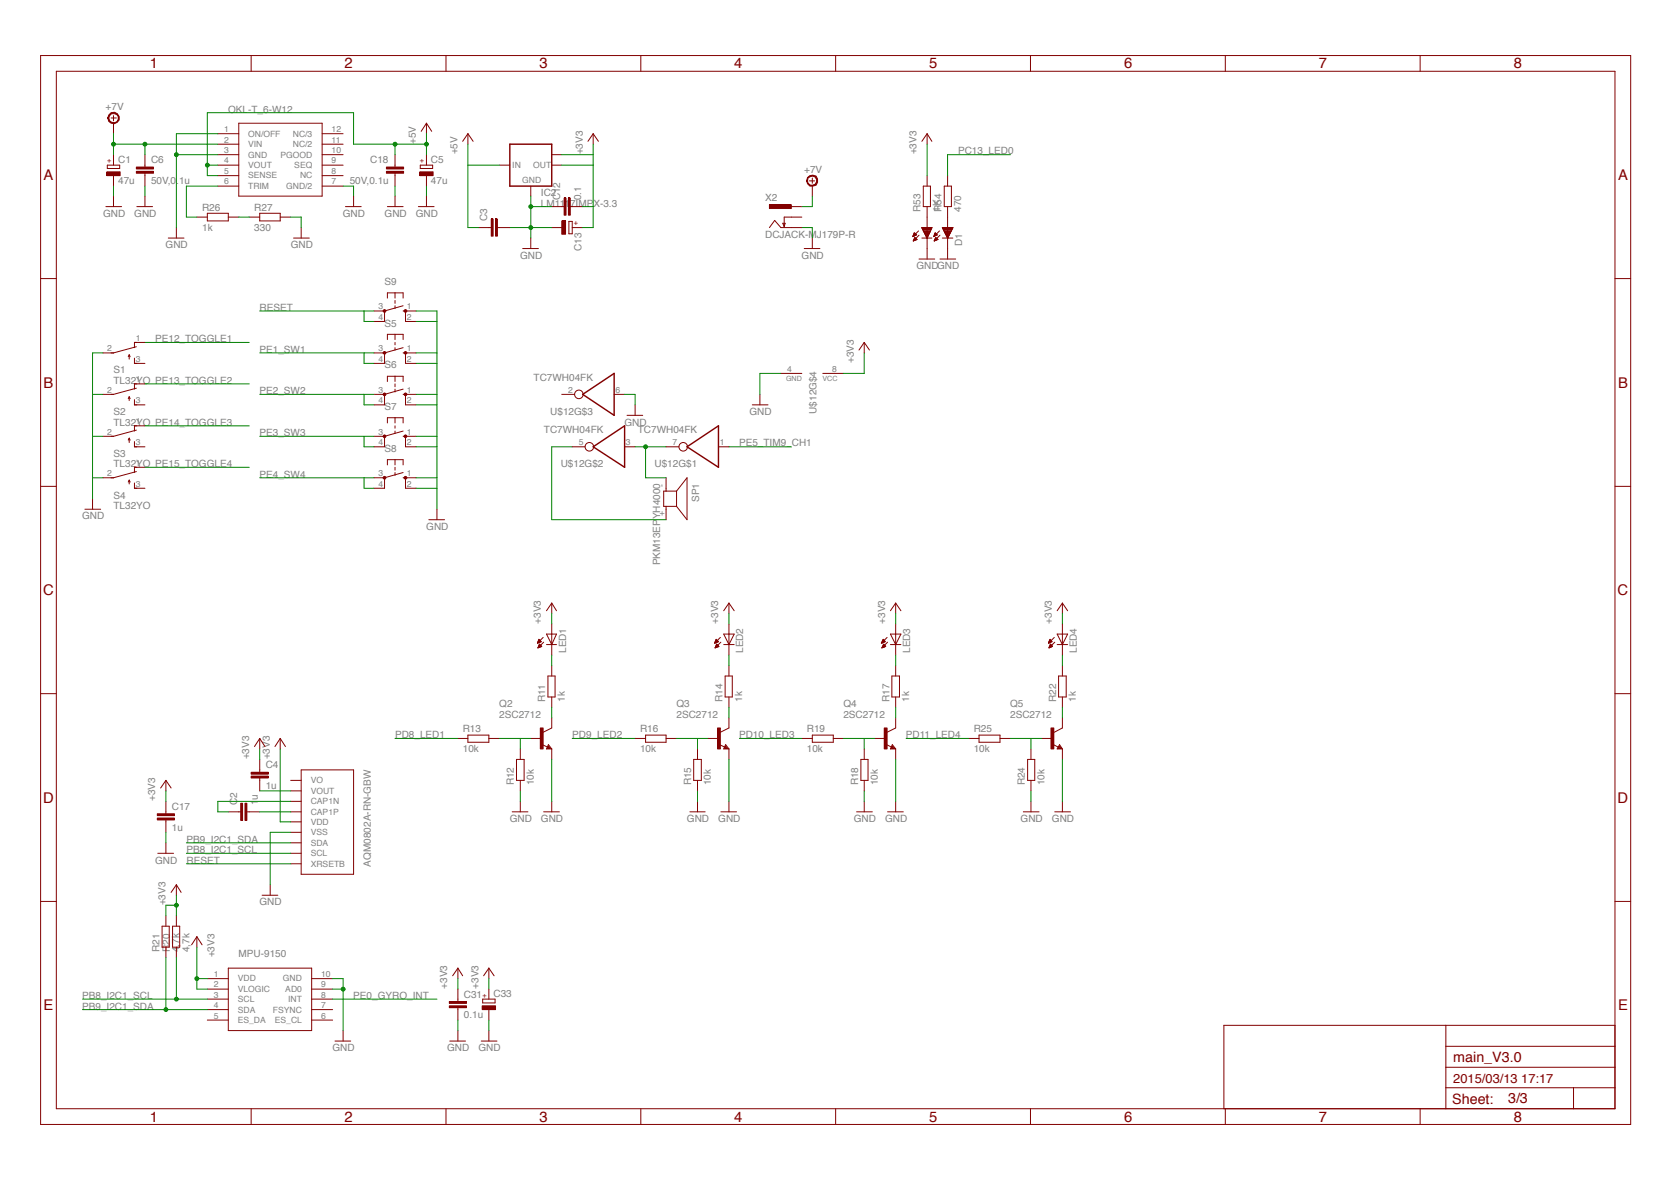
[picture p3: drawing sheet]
<svg xmlns="http://www.w3.org/2000/svg" width="297mm" height="210mm" viewBox="0 0 297 210" stroke-linecap="round" stroke-linejoin="round" font-family="sans-serif">
<defs><g id="words">
<g font-size="2.6" fill="#820000">
<text x="26.6" y="12.2">1</text>
<text x="61.2" y="12.2">2</text>
<text x="95.9" y="12.2">3</text>
<text x="130.5" y="12.2">4</text>
<text x="165.1" y="12.2">5</text>
<text x="199.8" y="12.2">6</text>
<text x="234.4" y="12.2">7</text>
<text x="269" y="12.2">8</text>
<text x="7.7" y="32">A</text>
<text x="287.6" y="32">A</text>
<text x="7.7" y="68.9">B</text>
<text x="287.6" y="68.9">B</text>
<text x="7.7" y="105.7">C</text>
<text x="287.5" y="105.7">C</text>
<text x="7.7" y="142.6">D</text>
<text x="287.5" y="142.6">D</text>
<text x="7.7" y="179.5">E</text>
<text x="287.6" y="179.5">E</text>
<text x="26.6" y="199.3">1</text>
<text x="61.2" y="199.3">2</text>
<text x="95.9" y="199.3">3</text>
<text x="130.5" y="199.3">4</text>
<text x="165.1" y="199.3">5</text>
<text x="199.8" y="199.3">6</text>
<text x="234.4" y="199.3">7</text>
<text x="269" y="199.3">8</text>
</g>
<g font-size="2.5" fill="#820000">
<text x="258.3" y="188.6">main_V3.0</text>
<text x="258.1" y="196.1">Sheet:</text>
<text x="268" y="196">3/3</text>
</g>
<text font-size="2.3" fill="#820000" x="258.3" y="192.3">2015/03/13 17:17</text>
<g font-size="1.8" fill="#808080">
<text x="18.8" y="19.6">+7V</text>
<text x="40.6" y="20">OKL-T_6-W12</text>
<text x="21" y="28.9">C1</text>
<text x="26.8" y="29">C6</text>
<text x="65.8" y="29">C18</text>
<text x="73.9" y="25.6" transform="rotate(-90 73.9 25.6)">+5V</text>
<text x="76.6" y="28.9">C5</text>
<text x="81.3" y="27.4" transform="rotate(-90 81.3 27.4)">+5V</text>
<text x="103.6" y="27.4" transform="rotate(-90 103.6 27.4)">+3V3</text>
<text x="162.9" y="27.4" transform="rotate(-90 162.9 27.4)">+3V3</text>
<text x="170.3" y="27.4">PC13_LED0</text>
<text x="21" y="32.7">47u</text>
<text x="26.8" y="32.7">50V,0.1u</text>
<text x="62.2" y="32.7">50V,0.1u</text>
<text x="76.6" y="32.7">47u</text>
<text x="96.2" y="34.9">IC2</text>
<text x="99.6" y="35.6" transform="rotate(-90 99.6 35.6)">C12</text>
<text x="103.3" y="35.6" transform="rotate(-90 103.3 35.6)">0.1</text>
<text x="136" y="35.8">X2</text>
<text x="142.9" y="30.7">+7V</text>
<text x="18.3" y="38.6">GND</text>
<text x="23.9" y="38.6">GND</text>
<text x="35.9" y="41">1k</text>
<text x="35.9" y="37.5">R26</text>
<text x="45.2" y="41">330</text>
<text x="45.2" y="37.5">R27</text>
<text x="60.9" y="38.6">GND</text>
<text x="68.4" y="38.6">GND</text>
<text x="73.9" y="38.6">GND</text>
<text x="86.6" y="39.3" transform="rotate(-90 86.6 39.3)">C3</text>
<text x="96.2" y="36.7">LM1117IMPX-3.3</text>
<text x="163.6" y="37.6" transform="rotate(-90 163.6 37.6)">R53</text>
<text x="167.1" y="37.6" transform="rotate(-90 167.1 37.6)">1K</text>
<text x="167.3" y="37.6" transform="rotate(-90 167.3 37.6)">R54</text>
<text x="170.8" y="37.6" transform="rotate(-90 170.8 37.6)">470</text>
<text x="29.4" y="44.1">GND</text>
<text x="51.7" y="44.1">GND</text>
<text x="92.4" y="46">GND</text>
<text x="103.3" y="44.6" transform="rotate(-90 103.3 44.6)">C13</text>
<text x="136" y="42.3">DCJACK-MJ179P-R</text>
<text x="142.5" y="46">GND</text>
<text x="162.9" y="47.8">GNDGND</text>
<text x="171" y="43.8" transform="rotate(-90 171 43.8)">D1</text>
<text x="68.4" y="50.6">S9</text>
<text x="46.1" y="55.2">RESET</text>
<text x="68.4" y="58">S5</text>
<text x="27.6" y="60.8">PE12_TOGGLE1</text>
<text x="46.1" y="62.6">PE1_SW1</text>
<text x="68.4" y="65.4">S6</text>
<text x="151.8" y="64.5" transform="rotate(-90 151.8 64.5)">+3V3</text>
<text x="20.2" y="68.2">TL32YO PE13_TOGGLE2</text>
<text x="20.2" y="66.4">S1</text>
<text x="46.1" y="70.1">PE2_SW2</text>
<text x="94.8" y="67.6">TC7WH04FK</text>
<text x="20.2" y="75.6">TL32YO PE14_TOGGLE3</text>
<text x="20.2" y="73.8">S2</text>
<text x="46.1" y="77.5">PE3_SW3</text>
<text x="68.4" y="72.8">S7</text>
<text x="96.7" y="76.9">TC7WH04FK</text>
<text x="97.8" y="73.6">U$12G$3</text>
<text x="111" y="75.6">GND</text>
<text x="113.4" y="76.9">TC7WH04FK</text>
<text x="133.2" y="73.8">GND</text>
<text x="145.1" y="73.5" transform="rotate(-90 145.1 73.5)">U$12G$4</text>
<text x="20.2" y="83">TL32YO PE15_TOGGLE4</text>
<text x="20.2" y="81.2">S3</text>
<text x="68.4" y="80.3">S8</text>
<text x="99.7" y="82.9">U$12G$2</text>
<text x="116.3" y="82.9">U$12G$1</text>
<text x="131.4" y="79.3">PE5_TIM9_CH1</text>
<text x="20.2" y="88.6">S4</text>
<text x="46.1" y="84.9">PE4_SW4</text>
<text x="124.3" y="89.2" transform="rotate(-90 124.3 89.2)">SP1</text>
<text x="14.6" y="92.3">GND</text>
<text x="20.2" y="90.4">TL32YO</text>
<text x="75.8" y="94.1">GND</text>
<text x="117.3" y="100.5" transform="rotate(-90 117.3 100.5)">PKM13EPYH4000</text>
<text x="96.2" y="110.8" transform="rotate(-90 96.2 110.8)">+3V3</text>
<text x="127.7" y="110.8" transform="rotate(-90 127.7 110.8)">+3V3</text>
<text x="157.3" y="110.8" transform="rotate(-90 157.3 110.8)">+3V3</text>
<text x="187" y="110.8" transform="rotate(-90 187 110.8)">+3V3</text>
<text x="100.6" y="116" transform="rotate(-90 100.6 116)">LED1</text>
<text x="132.1" y="116" transform="rotate(-90 132.1 116)">LED2</text>
<text x="161.8" y="116" transform="rotate(-90 161.8 116)">LED3</text>
<text x="191.4" y="116" transform="rotate(-90 191.4 116)">LED4</text>
<text x="88.7" y="125.6">Q2</text>
<text x="96.9" y="124.7" transform="rotate(-90 96.9 124.7)">R11</text>
<text x="100.4" y="124.7" transform="rotate(-90 100.4 124.7)">1k</text>
<text x="120.2" y="125.6">Q3</text>
<text x="128.4" y="124.7" transform="rotate(-90 128.4 124.7)">R14</text>
<text x="131.9" y="124.7" transform="rotate(-90 131.9 124.7)">1k</text>
<text x="149.9" y="125.6">Q4</text>
<text x="158.1" y="124.7" transform="rotate(-90 158.1 124.7)">R17</text>
<text x="161.6" y="124.7" transform="rotate(-90 161.6 124.7)">1k</text>
<text x="179.5" y="125.6">Q5</text>
<text x="187.7" y="124.7" transform="rotate(-90 187.7 124.7)">R22</text>
<text x="191.2" y="124.7" transform="rotate(-90 191.2 124.7)">1k</text>
<text x="70.2" y="131.2">PD8_LED1</text>
<text x="82.3" y="130.1">R13</text>
<text x="88.7" y="127.5">2SC2712</text>
<text x="101.7" y="131.2">PD9_LED2</text>
<text x="113.8" y="130.1">R16</text>
<text x="120.2" y="127.5">2SC2712</text>
<text x="131.4" y="131.2">PD10_LED3</text>
<text x="143.4" y="130.1">R19</text>
<text x="149.9" y="127.5">2SC2712</text>
<text x="161" y="131.2">PD11_LED4</text>
<text x="173.1" y="130.1">R25</text>
<text x="179.5" y="127.5">2SC2712</text>
<text x="44.3" y="134.9" transform="rotate(-90 44.3 134.9)">+3V3</text>
<text x="47.2" y="136.5">C4</text>
<text x="48" y="134.9" transform="rotate(-90 48 134.9)">+3V3</text>
<text x="82.3" y="133.6">10k</text>
<text x="113.8" y="133.6">10k</text>
<text x="143.4" y="133.6">10k</text>
<text x="173.1" y="133.6">10k</text>
<text x="27.6" y="142.3" transform="rotate(-90 27.6 142.3)">+3V3</text>
<text x="30.5" y="143.9">C17</text>
<text x="42.1" y="143.1" transform="rotate(-90 42.1 143.1)">C2</text>
<text x="45.8" y="143.1" transform="rotate(-90 45.8 143.1)">1u</text>
<text x="47.2" y="140.2">1u</text>
<text x="91.4" y="139.5" transform="rotate(-90 91.4 139.5)">R12</text>
<text x="94.9" y="139.5" transform="rotate(-90 94.9 139.5)">10k</text>
<text x="122.9" y="139.5" transform="rotate(-90 122.9 139.5)">R15</text>
<text x="126.4" y="139.5" transform="rotate(-90 126.4 139.5)">10k</text>
<text x="152.5" y="139.5" transform="rotate(-90 152.5 139.5)">R18</text>
<text x="156" y="139.5" transform="rotate(-90 156 139.5)">10k</text>
<text x="182.2" y="139.5" transform="rotate(-90 182.2 139.5)">R24</text>
<text x="185.7" y="139.5" transform="rotate(-90 185.7 139.5)">10k</text>
<text x="30.5" y="147.6">1u</text>
<text x="33.1" y="149.7">PB9_I2C1_SDA</text>
<text x="90.6" y="146">GND</text>
<text x="96.2" y="146">GND</text>
<text x="122.1" y="146">GND</text>
<text x="127.7" y="146">GND</text>
<text x="151.8" y="146">GND</text>
<text x="157.3" y="146">GND</text>
<text x="181.4" y="146">GND</text>
<text x="187" y="146">GND</text>
<text x="27.6" y="153.4">GND</text>
<text x="33.1" y="153.4">RESET</text>
<text x="33.1" y="151.6">PB8_I2C1_SCL</text>
<text x="65.9" y="153.9" transform="rotate(-90 65.9 153.9)">AQM0802A-RN-GBW</text>
<text x="29.4" y="160.8" transform="rotate(-90 29.4 160.8)">+3V3</text>
<text x="46.1" y="160.8">GND</text>
<text x="28.3" y="169.2" transform="rotate(-90 28.3 169.2)">R21</text>
<text x="30.2" y="169.2" transform="rotate(-90 30.2 169.2)">R20</text>
<text x="31.8" y="169.2" transform="rotate(-90 31.8 169.2)">4,7k</text>
<text x="33.7" y="169.2" transform="rotate(-90 33.7 169.2)">4,7k</text>
<text x="38.1" y="170.1" transform="rotate(-90 38.1 170.1)">+3V3</text>
<text x="42.4" y="170.1">MPU-9150</text>
<text x="14.6" y="177.5">PB8_I2C1_SCL</text>
<text x="14.6" y="179.4">PB9_I2C1_SDA</text>
<text x="62.8" y="177.5">PE0_GYRO_INT</text>
<text x="79.5" y="175.7" transform="rotate(-90 79.5 175.7)">+3V3</text>
<text x="82.4" y="177.2">C31</text>
<text x="85" y="175.7" transform="rotate(-90 85 175.7)">+3V3</text>
<text x="87.7" y="177.2">C33</text>
<text x="82.4" y="180.9">0.1u</text>
<text x="59.1" y="186.8">GND</text>
<text x="79.5" y="186.8">GND</text>
<text x="85" y="186.8">GND</text>
</g>
<g font-size="1.5" fill="#808080">
<text x="39.9" y="23.5">1</text>
<text x="58.9" y="23.5">12</text>
<text x="39.9" y="25.3">2</text>
<text x="39.9" y="27.2">3</text>
<text x="39.9" y="29">4</text>
<text x="44.1" y="24.3">ON/OFF</text>
<text x="44.1" y="26.1">VIN</text>
<text x="44.1" y="28">GND</text>
<text x="44.1" y="29.9">VOUT</text>
<text x="49.9" y="28">PGOOD</text>
<text x="52.1" y="26.1">NC/2</text>
<text x="52.1" y="24.3">NC/3</text>
<text x="52.3" y="29.8">SEQ</text>
<text x="58.9" y="29">9</text>
<text x="58.9" y="27.2">10</text>
<text x="58.9" y="25.3">11</text>
<text x="91.1" y="29.8">IN</text>
<text x="94.8" y="29.8">OUT</text>
<text x="39.9" y="30.9">5</text>
<text x="39.9" y="32.7">6</text>
<text x="44.1" y="31.7">SENSE</text>
<text x="44.1" y="33.6">TRIM</text>
<text x="50.9" y="33.5">GND/2</text>
<text x="53.3" y="31.7">NC</text>
<text x="58.9" y="32.7">7</text>
<text x="58.9" y="30.9">8</text>
<text x="92.8" y="32.4">GND</text>
<text x="67.2" y="55">3</text>
<text x="67.2" y="56.8">4</text>
<text x="72.3" y="55">1</text>
<text x="72.3" y="56.8">2</text>
<text x="19.1" y="62.4">2</text>
<text x="24.1" y="64.2">3</text>
<text x="24.1" y="60.5">1</text>
<text x="67.2" y="62.4">3</text>
<text x="67.2" y="64.2">4</text>
<text x="72.3" y="62.4">1</text>
<text x="72.3" y="64.2">2</text>
<text x="19.1" y="69.8">2</text>
<text x="24.1" y="71.7">3</text>
<text x="24.1" y="67.9">1</text>
<text x="67.2" y="69.8">3</text>
<text x="67.2" y="71.7">4</text>
<text x="72.3" y="69.8">1</text>
<text x="72.3" y="71.7">2</text>
<text x="101" y="69.8">2</text>
<text x="109.4" y="69.8">6</text>
<text x="139.9" y="66.1">4</text>
<text x="147.9" y="66.1">8</text>
<text x="19.1" y="77.2">2</text>
<text x="24.1" y="75.4">1</text>
<text x="67.2" y="77.2">3</text>
<text x="72.3" y="77.2">1</text>
<text x="24.1" y="79.1">3</text>
<text x="24.1" y="82.8">1</text>
<text x="67.2" y="79.1">4</text>
<text x="72.3" y="79.1">2</text>
<text x="102.9" y="79.1">5</text>
<text x="111.2" y="79.1">3</text>
<text x="119.5" y="79.1">7</text>
<text x="127.9" y="79.1">1</text>
<text x="19.1" y="84.6">2</text>
<text x="24.1" y="86.5">3</text>
<text x="67.2" y="84.6">3</text>
<text x="67.2" y="86.5">4</text>
<text x="72.3" y="84.6">1</text>
<text x="72.3" y="86.5">2</text>
<text x="118.1" y="86.5" transform="rotate(-90 118.1 86.5)">-</text>
<text x="118.1" y="91.6" transform="rotate(-90 118.1 91.6)">+</text>
<text x="55.2" y="139.2">VO</text>
<text x="55.2" y="141">VOUT</text>
<text x="55.2" y="142.9">CAP1N</text>
<text x="55.2" y="144.7">CAP1P</text>
<text x="55.2" y="146.6">VDD</text>
<text x="55.2" y="148.4">VSS</text>
<text x="55.2" y="150.3">SDA</text>
<text x="55.2" y="152.1">SCL</text>
<text x="55.2" y="154">XRSETB</text>
<text x="38" y="173.6">1</text>
<text x="57.1" y="173.6">10</text>
<text x="38" y="175.4">2</text>
<text x="38" y="177.3">3</text>
<text x="38" y="179.1">4</text>
<text x="42.3" y="174.4">VDD</text>
<text x="42.3" y="176.2">VLOGIC</text>
<text x="42.3" y="178.1">SCL</text>
<text x="42.3" y="179.9">SDA</text>
<text x="48.5" y="179.9">FSYNC</text>
<text x="50.3" y="174.4">GND</text>
<text x="50.7" y="176.2">AD0</text>
<text x="51.2" y="178.1">INT</text>
<text x="57.1" y="179.1">7</text>
<text x="57.1" y="177.3">8</text>
<text x="57.1" y="175.4">9</text>
<text x="38" y="181">5</text>
<text x="42.3" y="181.8">ES_DA</text>
<text x="48.9" y="181.8">ES_CL</text>
<text x="57.1" y="181">6</text>
</g>
<g font-size="1.3" fill="#820000">
<text x="19.7" y="29" transform="rotate(-90 19.7 29)">+</text>
<text x="75.3" y="29" transform="rotate(-90 75.3 29)">+</text>
<text x="102" y="40">+</text>
<text x="86.5" y="177.2" transform="rotate(-90 86.5 177.2)">+</text>
</g>
<g font-size="1.3" fill="#808080">
<text x="139.7" y="67.7">GND</text>
<text x="146.2" y="67.7">VCC</text>
</g>
</g></defs>
<g fill="none" stroke="#820000" stroke-width=".18">
<path d="M7.2 9.9h282.6v189.9h-282.6zM10 12.7h277v184.3h-277zM44.6 9.9v2.8M79.3 9.9v2.8M113.9 9.9v2.8M148.5 9.9v2.8M183.2 9.9v2.8M217.8 9.9v2.8M252.4 9.9v2.8M87.3 38.9h.4v3.1h-.4zM88.1 38.9h.3v3.1h-.3zM88.8 29.3h1.8"/>
<path d="M94.3 33.1v1.7M98.1 29.3h1.7M98.1 27.5h1.7M98.1 36.7h2.2M100.3 35.2h.3v3h-.3zM101 35.2h.4v3h-.4zM101.1 39.3h.6v2.2h-.6zM101.4 36.7h2.2M105.4 23.8l1 1.3M105.4 23.8l-.9 1.3M105.4 23.8v1.8M7.2 49.5h2.8"/>
<path d="M85 40.4h2.3M88.4 40.4h2.2M92.9 44.2h2.8M94.3 42.3v1.9M287 49.5h2.8M7.2 86.4h2.8M287 86.4h2.8M7.2 123.2h2.8M287 123.2h2.8M7.2 160.2h2.8M287 160.2h2.8M44.6 197v2.8"/>
<path d="M79.3 197v2.8M113.9 197v2.8M148.5 197v2.8M183.2 197v2.8M217.8 197v2.8M252.4 197v2.8M257 193.3h30M257 182.2v14.8M257 189.6h30M257 185.9h30M279.7 193.3v3.7M287 182.2h-69.5v14.8"/>
</g>
<path d="M90.6 25.6h7.5v7.5h-7.5z" fill="none" stroke="#820000" stroke-width=".25"/>
<path d="M87.5 38.9v3M88.2 38.9v3M100.4 35.2v3M101.2 35.2v3" fill="none" stroke="#820000" stroke-width=".34"/>
<path d="M99.8 39.2h.7v2.4h-.7z" fill="#820000"/>
<g fill="none" stroke="#820000" stroke-width=".18">
<path d="M99.8 39.2h.7v2.4h-.7zM164.1 33.1h1.3v3.6h-1.3zM164.8 23.8v1.8M164.8 31.2v1.9M164.8 36.7v9.3M164.8 23.8l.8 1.3M164.8 23.8l-.9 1.3M167.8 33.1h1.3v3.6h-1.3zM168.4 31.2v1.9M168.4 36.7v7.5M70.2 59.4v.9M98.1 40.4h1.7"/>
<path d="M101.7 40.4h1.9M162.2 42h.3M162.3 41.9h.3M162.3 41.8h.5M162.3 42.8h.1M162.4 41.7h.4M162.4 41.6h.4M162.4 41.5h.3M162.4 42.7h.3M162.4 42.6h.4M162.4 42.6h.5M162.5 41.4h.2"/>
<path d="M162.5 42.5h.4M162.5 42.4h.3M162.5 41.4l.4 .3-.7 .3zM162.6 42.3h.2M162.6 42.2h.1M162.6 42.2l-.3 .6M162.6 42.2l.4 .4-.7 .2M163.3 41l-1.1 1M163.3 41.8l-1 1M163.3 46h2.8M163.9 40.4h1.7l-.8 1.9zM163.9 42.3h1.7"/>
<path d="M163.9 40.5h1.7M163.9 40.7h1.6M163.9 40.6h1.6M164 40.9h1.5M164 40.8h1.5M164.1 41.1h1.3M164.1 41h1.3M164.2 41.2h1.1M164.3 41.4h.9M164.3 41.3h1M164.4 41.5h.7M164.4 41.4h.7"/>
<path d="M164.4 41.7h.6M164.4 41.6h.6M164.5 41.9h.5M164.5 41.8h.5M164.6 42.1h.3M164.6 42h.3M164.7 42.2h.1M166 42h.1M166.1 41.9h.2M166.1 41.8h.5M166.1 41.7h.5M166.1 42.8h.1"/>
<path d="M166.1 42.7h.3M166.1 41.6h.4M166.1 41.5h.3M166.1 41.4h.2M166.1 42.6h.4M166.1 42.6h.5M166.2 42.5h.4M166.2 42.4h.4M166.3 42.3h.1M166.3 42.2l-.2 .6M166.3 42.2l.4 .4-.6 .2M166.3 42.2h.1"/>
<path d="M166.6 41.7l-.4-.3-.2 .6M166.6 41.7l-.6 .3M167 41l-1 1M167.1 41.8l-1 1M167.5 40.4h1.9l-1 1.9zM167.5 42.3h1.9M167.6 40.6h1.7M167.6 40.5h1.8M167.7 40.7h1.6M167.7 40.9h1.5M167.7 40.8h1.5M167.8 41.1h1.2"/>
<path d="M167.8 41h1.3M167.9 41.3h1M167.9 41.2h1.1M168 41.4h.8M168 41.4h.9M168.1 41.6h.7M168.1 41.5h.7M168.2 41.7h.6M168.3 41.9h.4M168.3 41.8h.4M168.3 42.1h.2M168.3 42h.3"/>
<path d="M168.4 42.2h.1M23 63l.1 .4M23 63l-.2 .4M23 63v.8M23 70.5v.7M23 77.9v.7M23 70.5l.1 .3M23 70.5l-.2 .3M23 77.9l.1 .3M23 77.9l-.2 .3M23.9 63.6v1h1.9M23.9 71v.9h1.9"/>
<path d="M23.9 78.4v1h1.9M24.2 61.6l-4 1.1h-1.9M24.2 69l-4 1.1h-1.9M24.2 76.4l-4 1.1h-1.9M25.8 60.8h-1.9v1M25.8 68.2h-1.9v.9M25.8 75.7h-1.9v.9M68.9 60.3v-.9h2.7v.9M70.2 60.8v.5M70.2 61.8v.4M71.6 62.7h.5v1.9M71.6 61.8l-3.3 .9v1.9"/>
<path d="M23 85.3v.7M23 85.3l.1 .3M23 85.3l-.2 .3M23.9 85.8v.9h1.9M24.2 83.8l-4 1.1h-1.9M25.8 83h-1.9v1"/>
</g>
<circle cx="68.3" cy="62.7" r=".25" fill="#820000"/>
<circle cx="68.3" cy="62.7" r=".25" fill="none" stroke="#820000" stroke-width=".18"/>
<circle cx="72" cy="62.7" r=".25" fill="#820000"/>
<g fill="none" stroke="#820000" stroke-width=".18">
<path d="M66.5 62.7h1.8M66.5 64.6h1.8M68.9 67.8v-1h2.7v1M70.2 66.8v1M70.2 68.2v.5M70.2 69.1v.5M71.6 70.1h.5v1.8M71.6 69.1l-3.3 1v1.8M72.1 62.7h1.8M72.1 64.6h1.8"/>
<circle cx="72.1" cy="62.7" r=".25"/>
</g>
<circle cx="68.3" cy="70" r=".25" fill="#820000"/>
<circle cx="68.3" cy="70.1" r=".25" fill="none" stroke="#820000" stroke-width=".18"/>
<circle cx="72" cy="70" r=".25" fill="#820000"/>
<g fill="none" stroke="#820000" stroke-width=".18">
<path d="M66.5 70.1h1.8M66.5 71.9h1.8M68.9 75.1v-.9h2.7v.9M70.2 74.2v.9M70.2 75.7v.4M70.2 76.6v.4M71.6 77.5h.5v1.9M71.6 76.6l-3.3 .9v1.9M72.1 70.1h1.8M72.1 71.9h1.8"/>
<circle cx="72.1" cy="70.1" r=".25"/>
</g>
<circle cx="68.3" cy="77.5" r=".25" fill="#820000"/>
<circle cx="68.3" cy="77.5" r=".25" fill="none" stroke="#820000" stroke-width=".18"/>
<circle cx="72" cy="77.5" r=".25" fill="#820000"/>
<g fill="none" stroke="#820000" stroke-width=".18">
<path d="M66.5 77.5h1.8M66.5 79.4h1.8M72.1 77.5h1.8M72.1 79.4h1.8M68.9 82.6v-.9h2.7v.9M70.2 81.7v.9M70.2 83v.5M70.2 84v.5M71.6 84.9h.5v1.8M71.6 84l-3.3 .9v1.8"/>
<circle cx="72.1" cy="77.5" r=".25"/>
</g>
<circle cx="68.3" cy="84.9" r=".25" fill="#820000"/>
<circle cx="68.3" cy="84.9" r=".25" fill="none" stroke="#820000" stroke-width=".18"/>
<circle cx="72" cy="84.9" r=".25" fill="#820000"/>
<g fill="none" stroke="#820000" stroke-width=".18">
<path d="M143.9 32.1h.9M144.4 31.6v1M167.1 46h2.8M168.4 44.2v1.8M66.5 84.9h1.8M66.5 86.7h1.8M72.1 84.9h1.8M72.1 86.7h1.8"/>
<circle cx="72.1" cy="84.9" r=".25"/>
</g>
<path d="M143.5 31.5a1 1 0 0 1 1.3-.3 1 1 0 0 1 .5 1.2 1 1 0 0 1-1.1 .6 1 1 0 0 1-.9-.9h.2a.86 .86 0 0 1 1.4-.7l.2 .5a.85 .85 0 0 1-1.1 1l-.4-.4-.1-.4h-.2z" fill-rule="evenodd" fill="#820000"/>
<g fill="none" stroke="#820000" stroke-width=".18">
<path d="M139.1 39.7h.5l-.2 .6zM140.7 38.6h-1.3v1.7M143.5 31.5a1 1 0 0 1 1.3-.3 1 1 0 0 1 .5 1.2 1 1 0 0 1-1.1 .7 1 1 0 0 1-.8-1h.1a.86 .86 0 0 1 1.4-.6l.2 .4a.85 .85 0 0 1-1.1 1l-.4-.3-.1-.5h-.1zM144.4 33.1v1.7M136.8 40.4l.9-1.2 1.1 1.2h1.9M142.9 44.2h2.8M144.4 42.3v1.9M15.1 90.5h2.8M16.4 88.6v1.9M76.2 92.3h2.8M77.7 90.5v1.8M29.5 138.6v1.9"/>
<path d="M29.5 138.6l.9 1.4M29.5 138.6l-.9 1.4M44.6 137.9h3.1v.3h-3.1zM44.6 137.2h3.1v.3h-3.1zM46.2 131.2v1.9M46.2 134.9v2.2M46.2 138.2v2.3M46.2 131.2l.9 1.4M46.2 131.2l-1 1.4M49.8 131.2l.9 1.4M49.8 131.2l-.9 1.4M49.8 131.2v1.9"/>
<path d="M51.7 138.6h1.8M53.5 136.8h9.3v18.5h-9.3zM28 145.3h3v.4h-3zM28 144.6h3v.3h-3zM28 151.6h2.8M29.5 142.4v2.2M29.5 145.7v2.2M29.5 149.7v1.9M31.3 157.2v1.9M31.3 157.2l.9 1.3M31.3 157.2l-.9 1.3M40.6 144.2h2.2"/>
<path d="M42.8 142.7h.3v3.1h-.3zM43.5 142.7h.4v3.1h-.4zM43.9 144.2h2.3M46.6 159.1h2.8M48 157.2v1.9M51.7 140.5h1.8M51.7 142.4h1.8M51.7 144.2h1.8M51.7 146h1.8M51.7 147.9h1.8M51.7 149.7h1.8M51.7 151.6h1.8"/>
<path d="M51.7 153.5h1.8M28.8 164.6h1.3v3.7h-1.3zM29.5 162.7v1.9M29.5 168.3v1.8M30.7 164.6h1.2v3.7h-1.2zM31.3 162.7v1.9M31.3 168.3v1.8M35 166.4l-.9 1.5M35 166.4l.9 1.5M35 166.4v1.9M36.9 173.9h3.7M36.9 175.7h3.7"/>
<path d="M36.9 177.5h3.7M36.9 179.4h3.7M40.6 172h14.8v11.1h-14.8zM55.4 173.9h3.7M55.4 175.7h3.7M55.4 177.5h3.7M55.4 179.4h3.7M79.9 178.7h3v.3h-3zM79.9 177.9h3v.4h-3zM81.4 172v1.9M81.4 175.7v2.2M81.4 179v2.2"/>
<path d="M81.4 172l.8 1.4M81.4 172l-.9 1.4M36.9 181.2h3.7M55.4 181.2h3.7M59.5 185h2.8M61 183.1v1.9M79.9 185h2.8M81.4 183.1v1.9"/>
</g>
<path d="M44.6 138h3.1M44.6 137.4h3.1M27.9 145.5h3.1M27.9 144.7h3.1M42.9 142.7v3M43.7 142.7v3M79.8 178.8h3.1M79.8 178.1h3.1" fill="none" stroke="#820000" stroke-width=".34"/>
<path d="M136.7 36.3h3.9v.7h-3.9z" fill="#820000"/>
<g fill="none" stroke="#820000" stroke-width=".18">
<path d="M136.8 36.4h3.9v.6h-3.9zM140.7 36.7h1.8M140.7 38.6h1.8M140.7 40.4h1.8M99.8 70.1h2.3M101.7 79.4h2.3M109.2 70.1h1.8M111 79.4h1.9M111.4 73.8h2.8M112.9 71.9v1.9M118.4 79.4h2.3M127.7 79.4h1.9"/>
<path d="M133.7 71.9h2.8M135.1 70.1v1.8M138.8 66.3h3.7M146.2 66.3h3.7M153.6 60.8l.9 1.4M153.6 60.8l-.9 1.4M153.6 60.8v1.9M118.4 84.9v2.4M118.4 90v2.3M120.2 87.3h-2.2v2.7h2.2M120.2 87.3v2.7M120.2 87.3l1.9-2.4v7.4l-1.9-2.3"/>
<path d="M96.4 132.3l.9 .4M97.5 132.3l.6 .8h-1zM97.5 132.7l.1 .2h-.3l.2-.3 .3 .4h-.5M98.1 129.3l-1.6 .8"/>
<circle cx="102.9" cy="70.1" r=".76"/>
<circle cx="104.8" cy="79.4" r=".76"/>
<circle cx="121.4" cy="79.4" r=".76"/>
</g>
<path d="M103.6 70.1l5.6-3.8v7.5zM105.4 79.4l5.6-3.7v7.3zM122.1 79.4l5.6-3.7v7.3z" fill="none" stroke="#820000" stroke-width=".25"/>
<path d="M96 129.3h.5v3.7h-.5z" fill="#820000"/>
<g fill="none" stroke="#820000" stroke-width=".18">
<path d="M95.5 114.3h.1M95.5 114.2h.3M95.6 114.1h.4M95.6 114h.5M95.6 115h.3M95.7 113.9h.4M95.7 113.8h.3M95.7 113.8h.2M95.7 114.9h.4M95.7 114.9h.5M95.8 113.6l.4 .4-.7 .3zM95.8 113.7h.1"/>
<path d="M95.8 114.8h.4M95.8 114.7h.3M95.9 114.5h.1M95.9 114.4l.4 .5-.7 .2zM95.9 114.6h.1M96.5 113.2l-1 1.1M96.6 114.1l-1 1M97.1 112.7h1.8l-.8 1.8zM97.1 114.5h1.8M98.1 107.2v1.8M98.1 110.9v5.5M98.1 118.2v1.9"/>
<path d="M98.1 107.2l.8 1.3M98.1 107.2l-1 1.3M81.4 131.2h1.8M83.2 130.6h3.7v1.3h-3.7zM86.9 131.2h1.9M91.8 134.9h1.4v3.7h-1.4zM92.5 133.1v1.8M92.5 138.6v1.9M94.3 131.2h1.9M96 129.3h.5v3.8h-.5zM97.4 120.1h1.3v3.7h-1.3zM98.1 123.8v1.9"/>
<path d="M98.1 127.6v1.7M98.1 133.1v1.8M127.9 132.3l.9 .4M129 132.3l.6 .8h-1zM129 132.7l.1 .2h-.3l.2-.3 .3 .4h-.5M129.6 129.3l-1.6 .8M91 144.2h2.8M92.5 142.4v1.8M96.6 144.2h2.8M98.1 142.4v1.8"/>
</g>
<path d="M127.5 129.3h.5v3.7h-.5z" fill="#820000"/>
<g fill="none" stroke="#820000" stroke-width=".18">
<path d="M127 114.3h.1M127.1 114.2h.2M127.1 114.1h.4M127.1 114h.5M127.1 115h.3M127.2 113.9h.4M127.2 113.8h.3M127.2 114.9h.4M127.3 113.6l.4 .4-.7 .3zM127.3 113.8h.1M127.3 113.7h.1M127.3 114.9h.4"/>
<path d="M127.3 114.8h.4M127.3 114.7h.3M127.4 114.5h.1M127.4 114.4l.4 .5-.7 .2zM127.4 114.6h.1M128 113.2l-1 1.1M128.1 114.1l-1 1M128.6 112.7h1.9l-.9 1.8zM128.6 114.5h1.9M129.6 107.2v1.8M129.6 110.9v5.5M129.6 118.2v1.9"/>
<path d="M129.6 107.2l.9 1.3M129.6 107.2l-1 1.3M112.9 131.2h1.8M114.7 130.6h3.7v1.3h-3.7zM118.4 131.2h1.8M123.3 134.9h1.4v3.7h-1.4zM124 133.1v1.8M124 138.6v1.9M125.8 131.2h1.9M127.5 129.3h.5v3.8h-.5zM128.9 120.1h1.3v3.7h-1.3zM129.6 123.8v1.9"/>
<path d="M129.6 127.6v1.7M129.6 133.1v1.8M157.6 132.3l.8 .4M158.6 132.3l.6 .8h-.9zM158.6 132.7l.1 .2h-.3l.2-.3 .4 .4h-.6M159.2 129.3l-1.5 .8M122.6 144.2h2.7M124 142.4v1.8M128.1 144.2h2.8M129.6 142.4v1.8"/>
</g>
<path d="M157.1 129.3h.5v3.7h-.5z" fill="#820000"/>
<g fill="none" stroke="#820000" stroke-width=".18">
<path d="M156.7 114.3h.1M156.7 114.2h.2M156.7 114.1h.5M156.8 114h.4M156.8 113.9h.5M156.8 113.8h.4M156.8 115h.2M156.8 114.9h.4M156.9 113.8h.3M156.9 113.7h.1M156.9 114.9h.5M156.9 114.8h.5"/>
<path d="M157 114.5h.1M157 113.6l.3 .4-.6 .3zM157 114.7h.2M157 114.6h.2M157.4 114.9l-.3-.5-.4 .7M157.4 114.9l-.7 .2M157.7 113.2l-1 1.1M157.8 114.1l-1.1 1M158.3 112.7h1.8l-.9 1.8zM158.3 114.5h1.8M159.2 107.2v1.8M159.2 110.9v5.5"/>
<path d="M159.2 118.2v1.9M159.2 107.2l.9 1.3M159.2 107.2l-.9 1.3M142.5 131.2h1.9M144.4 130.6h3.7v1.3h-3.7zM148.1 131.2h1.8M153 134.9h1.3v3.7h-1.3zM153.6 133.1v1.8M153.6 138.6v1.9M155.5 131.2h1.8M157.2 129.3h.5v3.8h-.5zM158.5 120.1h1.4v3.7h-1.4z"/>
<path d="M159.2 123.8v1.9M159.2 127.6v1.7M159.2 133.1v1.8M187.2 132.3l.9 .4M188.3 132.3l.5 .8h-.9zM188.3 132.7l.1 .2h-.3l.2-.3 .4 .4h-.6M188.8 129.3l-1.4 .8M152.3 144.2h2.7M153.6 142.4v1.8M157.8 144.2h2.7M159.2 142.4v1.8"/>
</g>
<path d="M186.8 129.3h.5v3.7h-.5z" fill="#820000"/>
<g fill="none" stroke="#820000" stroke-width=".18">
<path d="M68.9 53v-1h2.7v1M70.2 52v1M70.2 53.4v.5M70.2 54.3v.5M71.6 55.3h.5v1.8M71.6 54.3l-3.3 1v1.8M186.4 114.3h.1M186.4 114.2h.1M186.4 114.1h.4M186.5 114h.5M186.5 113.9h.5M186.5 115h.1"/>
<path d="M186.5 114.9h.4M186.5 113.8h.3M186.5 114.9h.5M186.5 114.8h.5M186.6 113.7h.1M186.6 114.7h.4M186.6 114.6h.3M186.7 114.5h.1M187 114l-.4-.4-.2 .7M187 114l-.6 .3M187 114.9l-.3-.5-.2 .7M187 114.9l-.5 .2"/>
<path d="M187.4 113.2l-1 1.1M187.5 114.1l-1 1M187.9 112.7h1.9l-1 1.8zM187.9 114.5h1.9M188.8 107.2v1.8M188.8 110.9v5.5M188.8 118.2v1.9M188.8 107.2l1 1.3M188.8 107.2l-.9 1.3M172.1 131.2h1.9M174 130.6h3.7v1.3h-3.7zM177.7 131.2h1.9"/>
<path d="M182.6 134.9h1.3v3.7h-1.3zM183.2 133.1v1.8M183.2 138.6v1.9M185.1 131.2h1.9M186.8 129.3h.5v3.8h-.5zM188.2 120.1h1.3v3.7h-1.3zM188.8 123.8v1.9M188.8 127.6v1.7M188.8 133.1v1.8M181.9 144.2h2.8M183.2 142.4v1.8M187.5 144.2h2.8"/>
<path d="M188.8 142.4v1.8"/>
</g>
<circle cx="68.3" cy="55.2" r=".25" fill="#820000"/>
<circle cx="68.3" cy="55.2" r=".25" fill="none" stroke="#820000" stroke-width=".18"/>
<circle cx="72" cy="55.2" r=".25" fill="#820000"/>
<g fill="none" stroke="#820000" stroke-width=".18">
<path d="M66.5 55.3h1.8M66.5 57.1h1.8M72.1 55.3h1.8M72.1 57.1h1.8M85.8 177.5h2.2v.7h-2.2z"/>
<circle cx="72.1" cy="55.2" r=".25"/>
</g>
<path d="M85.7 178.7h2.4v.7h-2.4z" fill="#820000"/>
<g fill="none" stroke="#820000" stroke-width=".18">
<path d="M18.8 36.7h2.8M20.2 34.8v1.9M74.4 36.7h2.8M74.7 29.3h2.2v.6h-2.2zM75.8 34.8v1.9M85.7 178.7h2.4v.7h-2.4zM86.9 172v1.9M86.9 175.7v1.8M86.9 179.4v1.8M86.9 172l.9 1.4M86.9 172l-.9 1.4M85.5 185h2.8"/>
<path d="M86.9 183.1v1.9"/>
</g>
<path d="M74.6 30.5h2.4v.7h-2.4z" fill="#820000"/>
<g fill="none" stroke="#820000" stroke-width=".18">
<path d="M19.7 21h1M20.2 20.5v1M24.2 30.4h3.1v.4h-3.1zM24.2 29.7h3.1v.3h-3.1zM24.3 36.7h2.8M25.8 27.5v2.2M25.8 30.8v2.3M25.8 34.8v1.9M35 38.6h1.9M36.9 37.9h3.7v1.3h-3.7zM38.7 23.8h3.7M38.7 25.6h3.7"/>
<path d="M38.7 27.5h3.7M38.7 29.3h3.7M38.7 31.2h3.7M38.7 33.1h3.7M40.6 38.6h1.8M42.4 21.9h14.9v12.9h-14.9zM44.3 38.6h1.9M46.2 37.9h3.6v1.3h-3.6zM49.8 38.6h1.9M57.3 23.8h3.7M57.3 25.6h3.7M57.3 27.5h3.7"/>
<path d="M57.3 29.3h3.7M57.3 31.2h3.7M57.3 33.1h3.7M61.4 36.7h2.8M62.8 34.8v1.9M68.7 30.4h3v.4h-3zM68.7 29.7h3v.3h-3zM68.9 36.7h2.7M70.2 27.5v2.2M70.2 30.8v2.3M70.2 34.8v1.9M74.6 30.5h2.4v.7h-2.4z"/>
<path d="M75.8 27.5v1.8M75.8 31.2v1.9M29.9 42.3h2.8M31.3 40.4v1.9M52.2 42.3h2.8M53.5 40.4v1.9"/>
</g>
<path d="M24.2 30.6h3.1M24.2 29.8h3.1M68.7 30.6h3M68.7 29.8h3" fill="none" stroke="#820000" stroke-width=".34"/>
<path d="M19.7 20a1.02 1.02 0 0 1 1.3 .4 1.02 1.02 0 0 1-.2 1.3l-.5 .3-.6-.1-.4-.4-.2-.6h.2l.2-.4a.85 .85 0 0 1 1-.3 .85 .85 0 0 1 .5 1l-.3 .4a.91 .91 0 0 1-1.4-.7h-.2l.2-.5z" fill-rule="evenodd" fill="#820000"/>
<path d="M19.1 29.3h2.2v.6h-2.2zM19.7 20a1.02 1.02 0 0 1 1.3 .4 1.02 1.02 0 0 1-.2 1.3l-.5 .3-.6-.1-.4-.3-.1-.6h.1l.2-.5a.85 .85 0 0 1 1-.2 .85 .85 0 0 1 .5 .9l-.2 .4a.91 .91 0 0 1-1.5-.6h-.1l.1-.5zM20.2 21.9v1.9M75.8 21.9l.9 1.4M75.8 21.9l-.9 1.4M75.8 21.9v1.9M83.2 23.8l.9 1.3M83.2 23.8l-1 1.3M83.2 23.8v1.8" fill="none" stroke="#820000" stroke-width=".18"/>
<path d="M19 30.5h2.3v.7h-2.3z" fill="#820000"/>
<path d="M19 30.5h2.4v.7h-2.4zM20.2 27.5v1.8M20.2 31.2v1.9" fill="none" stroke="#820000" stroke-width=".18"/>
<path d="M94.3 34.8v7.5M90.6 40.4h7.5" fill="none" stroke="#008100" stroke-width=".18"/>
<circle cx="94.3" cy="40.4" r=".34" fill="#008100"/>
<g fill="none" stroke="#008100" stroke-width=".18">
<path d="M94.3 36.7h3.8"/>
<circle cx="94.3" cy="40.4" r=".34"/>
</g>
<circle cx="94.3" cy="36.7" r=".34" fill="#008100"/>
<g fill="none" stroke="#008100" stroke-width=".18">
<path d="M59.1 173.9h1.9v9.2M59.1 175.7h1.9"/>
<circle cx="94.3" cy="36.7" r=".34"/>
</g>
<circle cx="61" cy="175.7" r=".34" fill="#008100"/>
<g fill="none" stroke="#008100" stroke-width=".18">
<path d="M20.2 33.1v1.7M31.3 27.5h7.4M38.7 23.8h-7.4v16.6M75.8 33.1v1.7M73.9 55.3h3.8v35.2M73.9 57.1h3.8M142.5 40.4h1.9v1.9M16.4 77.5h1.9M16.4 70.1h1.9M18.3 62.7h-1.9v25.9M73.9 62.7h3.8M73.9 77.5h3.8"/>
<path d="M73.9 70.1h3.8M73.9 79.4h3.8M73.9 71.9h3.8M73.9 64.6h3.8M111 70.1h1.9v1.8M138.8 66.3h-3.7v3.8M16.4 84.9h1.9M73.9 84.9h3.8M73.9 86.7h3.8M98.1 134.9v7.5M129.6 134.9v7.5M159.2 134.9v7.5"/>
<path d="M188.8 134.9v7.5M29.5 147.9v1.8M51.7 147.9h-3.7v9.3M92.5 140.5v1.9M124 140.5v1.9M153.6 140.5v1.9M183.2 140.5v1.9M81.4 181.2v1.9M86.9 181.2v1.9"/>
<circle cx="61" cy="175.7" r=".34"/>
</g>
<circle cx="31.3" cy="27.5" r=".34" fill="#008100"/>
<g fill="none" stroke="#008100" stroke-width=".18">
<path d="M25.8 33.1v1.7M51.7 38.6h1.8v1.8M61 33.1h1.8v1.7M70.2 33.1v1.7M99.8 29.3h5.6M99.8 27.5h5.6M103.6 36.7h1.8M105.4 25.6v14.8h-1.8M164.8 25.6v5.6M35 168.3v7.4h1.9M35 173.9h1.9"/>
<circle cx="31.3" cy="27.5" r=".34"/>
</g>
<circle cx="35" cy="173.8" r=".34" fill="#008100"/>
<g fill="none" stroke="#008100" stroke-width=".18">
<path d="M31.3 159.1v3.6M31.3 160.8h-1.8v1.9"/>
<circle cx="35" cy="173.9" r=".34"/>
</g>
<circle cx="31.3" cy="160.8" r=".34" fill="#008100"/>
<g fill="none" stroke="#008100" stroke-width=".18">
<path d="M20.2 23.8v3.7M144.4 34.8v1.9h-1.9M153.6 62.7v3.6h-3.7M98.1 109v1.9M129.6 109v1.9M159.2 109v1.9M188.8 109v1.9M46.2 133.1v1.8M49.8 133.1v12.9h1.9M29.5 140.5v1.9M81.4 173.9v1.8M86.9 173.9v1.8"/>
<circle cx="31.3" cy="160.8" r=".34"/>
</g>
<circle cx="20.2" cy="25.6" r=".34" fill="#008100"/>
<g fill="none" stroke="#008100" stroke-width=".18">
<path d="M20.2 25.6h18.5M25.8 25.6v1.9"/>
<circle cx="20.2" cy="25.6" r=".34"/>
</g>
<circle cx="25.7" cy="25.6" r=".34" fill="#008100"/>
<g fill="none" stroke="#008100" stroke-width=".18">
<path d="M179.6 27.5h-11.2v3.7M14.7 177.5h22.2M31.3 170.1v7.4"/>
<circle cx="25.8" cy="25.6" r=".34"/>
</g>
<circle cx="31.3" cy="177.5" r=".34" fill="#008100"/>
<g fill="none" stroke="#008100" stroke-width=".18">
<path d="M33.1 151.6h18.6M14.7 179.4h22.2M29.5 170.1v9.3"/>
<circle cx="31.3" cy="177.5" r=".34"/>
</g>
<circle cx="29.5" cy="179.4" r=".34" fill="#008100"/>
<g fill="none" stroke="#008100" stroke-width=".18">
<path d="M46.2 55.3h20.3M64.7 55.3v1.8h1.8M25.8 60.8h18.5M25.8 68.2h18.5M25.8 75.7h18.5M46.2 62.7h20.3M46.2 70.1h20.3M46.2 77.5h20.3M64.7 62.7v1.9h1.8M64.7 70.1v1.8h1.8M64.7 77.5v1.9h1.8M112.9 79.4h5.5"/>
<path d="M114.7 79.4v5.5h3.7M25.8 83h18.5M46.2 84.9h20.3M64.7 84.9v1.8h1.8M33.1 149.7h18.6M33.1 153.5h18.6M46.2 144.2h5.5M46.2 140.5h5.5M51.7 142.4h-13v1.8h1.9M59.1 177.5h18.6"/>
<circle cx="29.5" cy="179.4" r=".34"/>
</g>
<circle cx="114.7" cy="79.4" r=".34" fill="#008100"/>
<g fill="none" stroke="#008100" stroke-width=".18">
<path d="M38.7 33.1h-5.6v5.5h1.9M42.4 38.6h1.9M70.2 25.6h-7.4v-5.6h-25.9v9.3h1.8M75.8 23.8v3.7M101.7 79.4h-3.6v12.9h20.3M129.6 79.4h11.1M98.1 116.4v1.8M129.6 116.4v1.8M159.2 116.4v1.8M188.8 116.4v1.8M70.2 131.2h11.2M88.8 131.2h5.5"/>
<path d="M92.5 131.2v1.9M98.1 125.7v1.9M101.7 131.2h11.2M120.2 131.2h5.6M124 131.2v1.9M129.6 125.7v1.9M131.4 131.2h11.1M149.9 131.2h5.6M153.6 131.2v1.9M159.2 125.7v1.9M161.1 131.2h11M179.6 131.2h5.5"/>
<path d="M183.2 131.2v1.9M188.8 125.7v1.9"/>
<circle cx="114.7" cy="79.4" r=".34"/>
</g>
<circle cx="75.8" cy="25.6" r=".34" fill="#008100"/>
<g fill="none" stroke="#008100" stroke-width=".18">
<path d="M36.9 29.3v1.9h1.8M70.2 25.6h5.6"/>
<circle cx="75.8" cy="25.6" r=".34"/>
</g>
<circle cx="36.8" cy="29.3" r=".34" fill="#008100"/>
<g fill="none" stroke="#008100" stroke-width=".18">
<path d="M70.2 25.6v1.9"/>
<circle cx="36.9" cy="29.3" r=".34"/>
</g>
<circle cx="70.2" cy="25.6" r=".34" fill="#008100"/>
<g fill="none" stroke="#008100" stroke-width=".18">
<path d="M83.2 29.3h5.6M83.2 25.6v14.8h1.8"/>
<circle cx="70.2" cy="25.6" r=".34"/>
</g>
<use href="#words"/>
</svg>
